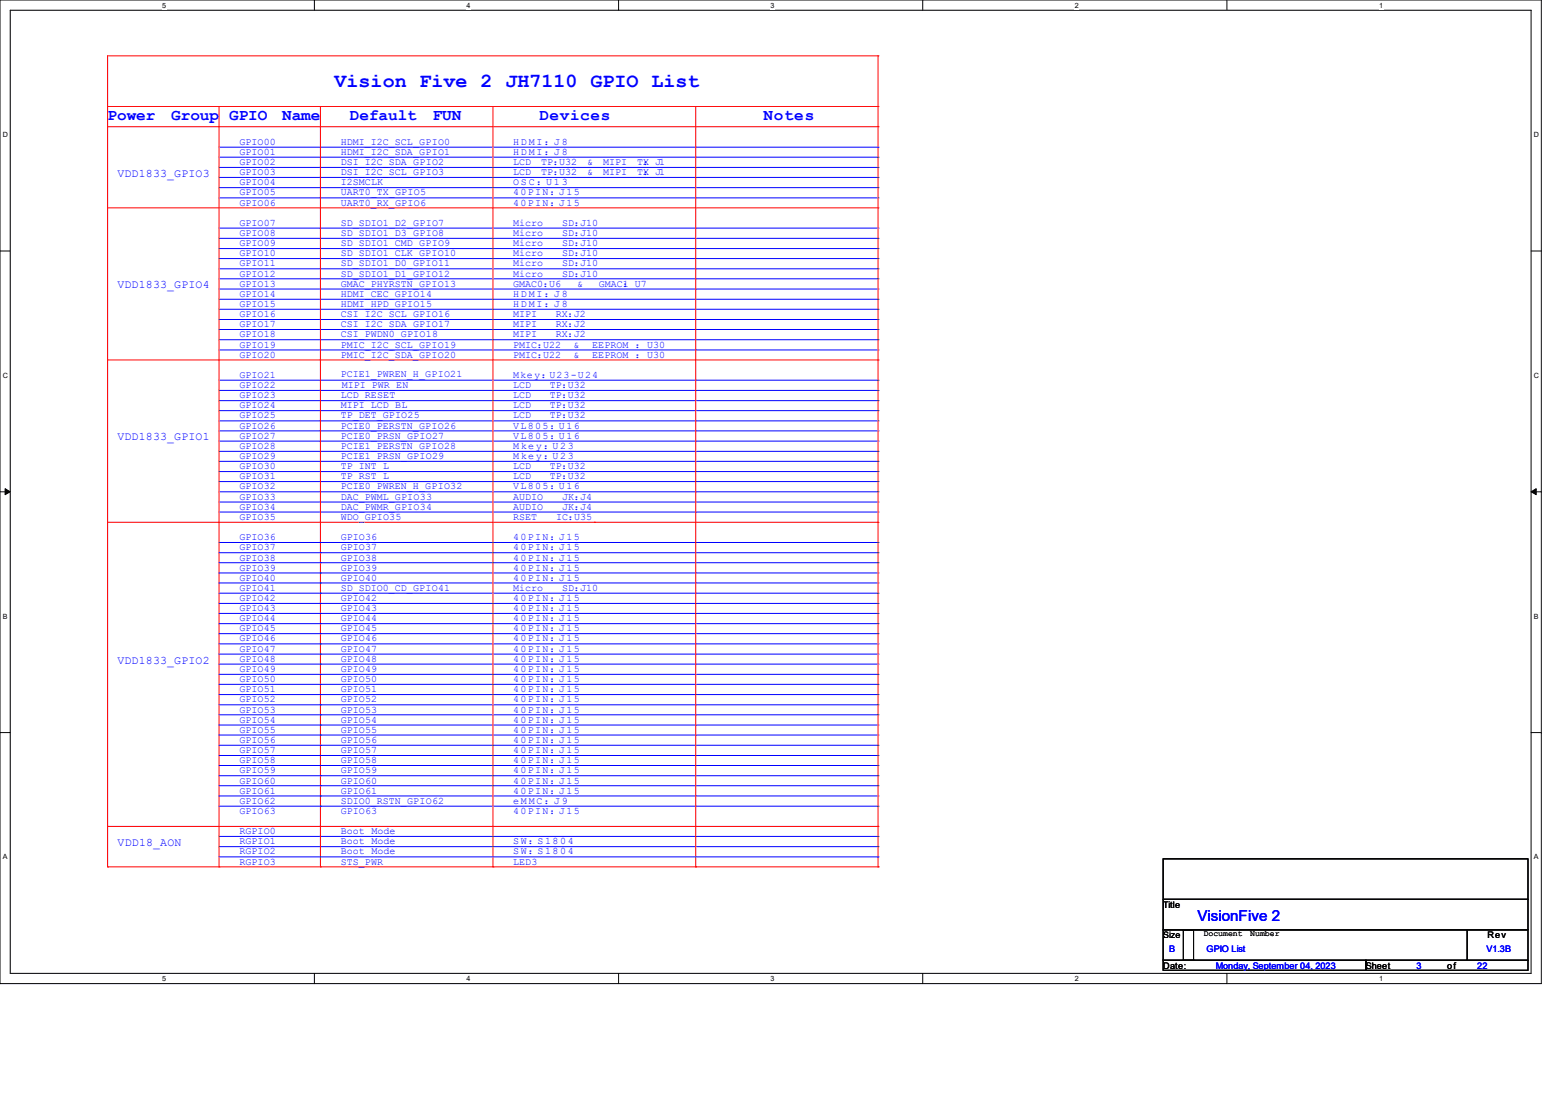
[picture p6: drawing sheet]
<svg xmlns="http://www.w3.org/2000/svg" width="297mm" height="210mm" viewBox="0 0 297 210" stroke-linecap="round" stroke-linejoin="round" font-family="sans-serif">
<defs><g id="words">
<text font-size="3.8" fill="#00f" x="63.7" y="16.6">Vision Five 2 JH7110 GPIO List</text>
<g font-size="3" fill="#00f">
<text x="20.5" y="22.8">Power</text>
<text x="32.6" y="22.8">Group</text>
<text x="43.6" y="22.8">GPIO</text>
<text x="53.7" y="22.8">Name</text>
<text x="66.6" y="22.8">Default</text>
<text x="82.4" y="22.8">FUN</text>
<text x="102.7" y="22.8">Devices</text>
<text x="145.4" y="22.8">Notes</text>
</g>
<text font-size="2.9" fill="#00f" x="228" y="175.4">VisionFive 2</text>
<g font-size="2.2" fill="#00f">
<text x="22.4" y="33.7">VDD1833_GPIO3</text>
<text x="22.4" y="54.9">VDD1833_GPIO4</text>
<text x="22.4" y="83.9">VDD1833_GPIO1</text>
<text x="22.4" y="126.4">VDD1833_GPIO2</text>
<text x="22.4" y="161.1">VDD18_AON</text>
</g>
<g font-size="1.9" fill="#00f">
<text x="45.6" y="27.6">GPIO00</text>
<text x="45.6" y="29.5">GPIO01</text>
<text x="64.9" y="27.6">HDMI_I2C_SCL_GPIO0</text>
<text x="64.9" y="29.5">HDMI_I2C_SDA_GPIO1</text>
<text x="97.7" y="27.6">H D M I ：J 8</text>
<text x="97.7" y="29.5">H D M I ：J 8</text>
<text x="45.6" y="31.4">GPIO02</text>
<text x="45.6" y="33.4">GPIO03</text>
<text x="45.6" y="35.3">GPIO04</text>
<text x="64.9" y="31.4">DSI_I2C_SDA_GPIO2</text>
<text x="64.9" y="33.4">DSI_I2C_SCL_GPIO3</text>
<text x="64.9" y="35.3">I2SMCLK</text>
<text x="97.7" y="31.4">LCD</text>
<text x="97.7" y="33.4">LCD</text>
<text x="97.7" y="35.3">O S C ：U 1 3</text>
<text x="103" y="31.4">TP：</text>
<text x="103" y="33.4">TP：</text>
<text x="106.5" y="31.4">U32</text>
<text x="106.5" y="33.4">U32</text>
<text x="111.8" y="31.4">&amp;</text>
<text x="111.8" y="33.4">&amp;</text>
<text x="114.9" y="31.4">MIPI</text>
<text x="114.9" y="33.4">MIPI</text>
<text x="121.3" y="31.4">TX</text>
<text x="121.3" y="33.4">TX</text>
<text x="122.5" y="31.4">：J1</text>
<text x="122.5" y="33.4">：J1</text>
<text x="45.6" y="37.2">GPIO05</text>
<text x="45.6" y="39.2">GPIO06</text>
<text x="64.9" y="37.2">UART0_TX_GPIO5</text>
<text x="64.9" y="39.2">UART0_RX_GPIO6</text>
<text x="97.7" y="37.2">40PIN：J15</text>
<text x="97.7" y="39.2">40PIN：J15</text>
<text x="45.6" y="43">GPIO07</text>
<text x="45.6" y="44.9">GPIO08</text>
<text x="45.6" y="46.9">GPIO09</text>
<text x="64.9" y="43">SD_SDIO1_D2_GPIO7</text>
<text x="64.9" y="44.9">SD_SDIO1_D3_GPIO8</text>
<text x="64.9" y="46.9">SD_SDIO1_CMD_GPIO9</text>
<text x="97.7" y="43">Micro</text>
<text x="97.7" y="44.9">Micro</text>
<text x="97.7" y="46.9">Micro</text>
<text x="107" y="43">SD：</text>
<text x="107" y="44.9">SD：</text>
<text x="107" y="46.9">SD：</text>
<text x="110.4" y="43">J10</text>
<text x="110.4" y="44.9">J10</text>
<text x="110.4" y="46.9">J10</text>
<text x="45.6" y="48.8">GPIO10</text>
<text x="45.6" y="50.7">GPIO11</text>
<text x="45.6" y="52.7">GPIO12</text>
<text x="64.9" y="48.8">SD_SDIO1_CLK_GPIO10</text>
<text x="64.9" y="50.7">SD_SDIO1_D0_GPIO11</text>
<text x="64.9" y="52.7">SD_SDIO1_D1_GPIO12</text>
<text x="97.7" y="48.8">Micro</text>
<text x="97.7" y="50.7">Micro</text>
<text x="97.7" y="52.7">Micro</text>
<text x="107" y="48.8">SD：</text>
<text x="107" y="50.7">SD：</text>
<text x="107" y="52.7">SD：</text>
<text x="110.4" y="48.8">J10</text>
<text x="110.4" y="50.7">J10</text>
<text x="110.4" y="52.7">J10</text>
<text x="45.6" y="54.6">GPIO13</text>
<text x="45.6" y="56.5">GPIO14</text>
<text x="45.6" y="58.5">GPIO15</text>
<text x="64.9" y="54.6">GMAC_PHYRSTN_GPIO13</text>
<text x="64.9" y="56.5">HDMI_CEC_GPIO14</text>
<text x="64.9" y="58.5">HDMI_HPD_GPIO15</text>
<text x="97.7" y="54.6">GMAC0：</text>
<text x="97.7" y="56.5">H D M I ：J 8</text>
<text x="97.7" y="58.5">H D M I ：J 8</text>
<text x="104.6" y="54.6">U6</text>
<text x="109.9" y="54.6">&amp;</text>
<text x="114" y="54.6">GMAC1</text>
<text x="118.6" y="54.6">：U7</text>
<text x="45.6" y="60.4">GPIO16</text>
<text x="45.6" y="62.3">GPIO17</text>
<text x="45.6" y="64.2">GPIO18</text>
<text x="64.9" y="60.4">CSI_I2C_SCL_GPIO16</text>
<text x="64.9" y="62.3">CSI_I2C_SDA_GPIO17</text>
<text x="64.9" y="64.2">CSI_PWDN0_GPIO18</text>
<text x="97.7" y="60.4">MIPI</text>
<text x="97.7" y="62.3">MIPI</text>
<text x="97.7" y="64.2">MIPI</text>
<text x="105.8" y="60.4">RX：</text>
<text x="105.8" y="62.3">RX：</text>
<text x="105.8" y="64.2">RX：</text>
<text x="109.3" y="60.4">J2</text>
<text x="109.3" y="62.3">J2</text>
<text x="109.3" y="64.2">J2</text>
<text x="45.6" y="66.2">GPIO19</text>
<text x="45.6" y="68.1">GPIO20</text>
<text x="45.6" y="72">GPIO21</text>
<text x="64.9" y="66.2">PMIC_I2C_SCL_GPIO19</text>
<text x="64.9" y="68.1">PMIC_I2C_SDA_GPIO20</text>
<text x="64.9" y="71.8">PCIE1_PWREN_H_GPIO21</text>
<text x="97.7" y="66.2">PMIC：</text>
<text x="97.7" y="68.1">PMIC：</text>
<text x="97.7" y="72">Mkey：U23-U24</text>
<text x="103.4" y="66.2">U22</text>
<text x="103.4" y="68.1">U22</text>
<text x="109.2" y="66.2">&amp;</text>
<text x="109.2" y="68.1">&amp;</text>
<text x="112.8" y="66.2">EEPROM ：U30</text>
<text x="112.8" y="68.1">EEPROM ：U30</text>
<text x="45.6" y="73.9">GPIO22</text>
<text x="45.6" y="75.8">GPIO23</text>
<text x="45.6" y="77.8">GPIO24</text>
<text x="64.9" y="75.8">LCD_RESET</text>
<text x="64.9" y="77.8">MIPI_LCD_BL</text>
<text x="65.1" y="73.9">MIPI_PWR_EN</text>
<text x="97.7" y="73.9">LCD</text>
<text x="97.7" y="75.8">LCD</text>
<text x="97.7" y="77.8">LCD</text>
<text x="104.7" y="73.9">TP：</text>
<text x="104.7" y="75.8">TP：</text>
<text x="104.7" y="77.8">TP：</text>
<text x="108.1" y="73.9">U32</text>
<text x="108.1" y="75.8">U32</text>
<text x="108.1" y="77.8">U32</text>
<text x="45.6" y="79.7">GPIO25</text>
<text x="45.6" y="81.6">GPIO26</text>
<text x="45.6" y="83.5">GPIO27</text>
<text x="64.9" y="79.7">TP_DET_GPIO25</text>
<text x="64.9" y="81.6">PCIE0_PERSTN_GPIO26</text>
<text x="64.9" y="83.5">PCIE0_PRSN_GPIO27</text>
<text x="97.7" y="79.7">LCD</text>
<text x="97.7" y="81.6">VL805：U16</text>
<text x="97.7" y="83.5">VL805：U16</text>
<text x="104.7" y="79.7">TP：</text>
<text x="108.1" y="79.7">U32</text>
<text x="45.6" y="85.5">GPIO28</text>
<text x="45.6" y="87.4">GPIO29</text>
<text x="45.6" y="89.3">GPIO30</text>
<text x="64.9" y="85.5">PCIE1_PERSTN_GPIO28</text>
<text x="64.9" y="87.4">PCIE1_PRSN_GPIO29</text>
<text x="64.9" y="89.3">TP_INT_L</text>
<text x="97.7" y="85.5">Mkey：U2 3</text>
<text x="97.7" y="87.4">Mkey：U2 3</text>
<text x="97.7" y="89.3">LCD</text>
<text x="104.7" y="89.3">TP：</text>
<text x="108.1" y="89.3">U32</text>
<text x="45.6" y="91.3">GPIO31</text>
<text x="45.6" y="93.2">GPIO32</text>
<text x="45.6" y="95.1">GPIO33</text>
<text x="64.9" y="91.3">TP_RST_L</text>
<text x="64.9" y="93.2">PCIE0_PWREN_H_GPIO32</text>
<text x="64.9" y="95.1">DAC_PWML_GPIO33</text>
<text x="97.7" y="91.3">LCD</text>
<text x="97.7" y="93.2">VL805：U16</text>
<text x="97.7" y="95.1">AUDIO</text>
<text x="104.7" y="91.3">TP：</text>
<text x="107" y="95.1">JK：</text>
<text x="108.1" y="91.3">U32</text>
<text x="110.4" y="95.1">J4</text>
<text x="45.6" y="97.1">GPIO34</text>
<text x="45.6" y="99">GPIO35</text>
<text x="64.9" y="97.1">DAC_PWMR_GPIO34</text>
<text x="64.9" y="99">WDO_GPIO35</text>
<text x="97.7" y="97.1">AUDIO</text>
<text x="97.7" y="99">RSET</text>
<text x="105.9" y="99">IC：</text>
<text x="107" y="97.1">JK：</text>
<text x="109.3" y="99">U35</text>
<text x="110.4" y="97.1">J4</text>
<text x="45.6" y="102.8">GPIO36</text>
<text x="45.6" y="104.8">GPIO37</text>
<text x="45.6" y="106.7">GPIO38</text>
<text x="64.9" y="102.8">GPIO36</text>
<text x="64.9" y="104.8">GPIO37</text>
<text x="64.9" y="106.7">GPIO38</text>
<text x="97.7" y="102.8">40PIN：J15</text>
<text x="97.7" y="104.8">40PIN：J15</text>
<text x="97.7" y="106.7">40PIN：J15</text>
<text x="45.6" y="108.6">GPIO39</text>
<text x="45.6" y="110.6">GPIO40</text>
<text x="45.6" y="112.5">GPIO41</text>
<text x="64.9" y="108.6">GPIO39</text>
<text x="64.9" y="110.6">GPIO40</text>
<text x="64.9" y="112.5">SD_SDIO0_CD_GPIO41</text>
<text x="97.7" y="112.5">Micro</text>
<text x="97.7" y="108.6">40PIN：J15</text>
<text x="97.7" y="110.6">40PIN：J15</text>
<text x="107" y="112.5">SD：</text>
<text x="110.4" y="112.5">J10</text>
<text x="45.6" y="114.4">GPIO42</text>
<text x="45.6" y="116.4">GPIO43</text>
<text x="45.6" y="118.3">GPIO44</text>
<text x="64.9" y="114.4">GPIO42</text>
<text x="64.9" y="116.4">GPIO43</text>
<text x="64.9" y="118.3">GPIO44</text>
<text x="97.7" y="114.4">40PIN：J15</text>
<text x="97.7" y="116.4">40PIN：J15</text>
<text x="97.7" y="118.3">40PIN：J15</text>
<text x="45.6" y="120.2">GPIO45</text>
<text x="45.6" y="122.1">GPIO46</text>
<text x="45.6" y="124.1">GPIO47</text>
<text x="64.9" y="120.2">GPIO45</text>
<text x="64.9" y="122.1">GPIO46</text>
<text x="64.9" y="124.1">GPIO47</text>
<text x="97.7" y="120.2">40PIN：J15</text>
<text x="97.7" y="122.1">40PIN：J15</text>
<text x="97.7" y="124.1">40PIN：J15</text>
<text x="45.6" y="126">GPIO48</text>
<text x="45.6" y="127.9">GPIO49</text>
<text x="45.6" y="129.9">GPIO50</text>
<text x="45.6" y="131.8">GPIO51</text>
<text x="64.9" y="126">GPIO48</text>
<text x="64.9" y="127.9">GPIO49</text>
<text x="64.9" y="129.9">GPIO50</text>
<text x="64.9" y="131.8">GPIO51</text>
<text x="97.7" y="126">40PIN：J15</text>
<text x="97.7" y="127.9">40PIN：J15</text>
<text x="97.7" y="129.9">40PIN：J15</text>
<text x="97.7" y="131.8">40PIN：J15</text>
<text x="45.6" y="133.7">GPIO52</text>
<text x="45.6" y="135.7">GPIO53</text>
<text x="45.6" y="137.6">GPIO54</text>
<text x="64.9" y="133.7">GPIO52</text>
<text x="64.9" y="135.7">GPIO53</text>
<text x="64.9" y="137.6">GPIO54</text>
<text x="97.7" y="133.7">40PIN：J15</text>
<text x="97.7" y="135.7">40PIN：J15</text>
<text x="97.7" y="137.6">40PIN：J15</text>
<text x="45.6" y="139.5">GPIO55</text>
<text x="45.6" y="141.4">GPIO56</text>
<text x="45.6" y="143.4">GPIO57</text>
<text x="64.9" y="139.5">GPIO55</text>
<text x="64.9" y="141.4">GPIO56</text>
<text x="64.9" y="143.4">GPIO57</text>
<text x="97.7" y="139.5">40PIN：J15</text>
<text x="97.7" y="141.4">40PIN：J15</text>
<text x="97.7" y="143.4">40PIN：J15</text>
<text x="45.6" y="145.3">GPIO58</text>
<text x="45.6" y="147.2">GPIO59</text>
<text x="45.6" y="149.2">GPIO60</text>
<text x="64.9" y="145.3">GPIO58</text>
<text x="64.9" y="147.2">GPIO59</text>
<text x="64.9" y="149.2">GPIO60</text>
<text x="97.7" y="145.3">40PIN：J15</text>
<text x="97.7" y="147.2">40PIN：J15</text>
<text x="97.7" y="149.2">40PIN：J15</text>
<text x="45.6" y="151.1">GPIO61</text>
<text x="45.6" y="153">GPIO62</text>
<text x="45.6" y="155">GPIO63</text>
<text x="64.9" y="151.1">GPIO61</text>
<text x="64.9" y="153">SDIO0_RSTN_GPIO62</text>
<text x="64.9" y="155">GPIO63</text>
<text x="97.7" y="151.1">40PIN：J15</text>
<text x="97.7" y="153">e M M C ：J 9</text>
<text x="97.7" y="155">40PIN：J15</text>
<text x="45.6" y="158.8">RGPIO0</text>
<text x="45.6" y="160.7">RGPIO1</text>
<text x="64.9" y="158.8">Boot Mode</text>
<text x="64.9" y="160.7">Boot Mode</text>
<text x="97.7" y="160.7">SW：S180 4</text>
<text x="45.6" y="162.7">RGPIO2</text>
<text x="45.6" y="164.6">RGPIO3</text>
<text x="64.9" y="162.7">Boot Mode</text>
<text x="64.9" y="164.6">STS_PWR</text>
<text x="97.7" y="162.7">SW：S180 4</text>
<text x="97.7" y="164.6">LED3</text>
</g>
<g font-size="1.7">
<text x="221.4" y="172.8">Title</text>
<text x="221.4" y="178.6">Size</text>
<text x="283.2" y="178.6">Rev</text>
<text x="221.4" y="184.4">Date:</text>
<text x="260" y="184.4">Sheet</text>
<text x="275.5" y="184.4">of</text>
</g>
<g font-size="1.7" fill="#00f">
<text x="222.6" y="181.4">B</text>
<text x="229.7" y="181.4">GPIO List</text>
<text x="231.5" y="184.4">Monday, September 04, 2023</text>
<text x="269.7" y="184.4">3</text>
<text x="281.2" y="184.4">22</text>
<text x="283" y="181.4">V1.3B</text>
</g>
<g font-size="1.6">
<text x="229.2" y="178.3">Document</text>
<text x="238" y="178.3">Number</text>
</g>
<g font-size="1.4">
<text x="30.9" y="1.4">5</text>
<text x="88.8" y="1.4">4</text>
<text x="146.7" y="1.4">3</text>
<text x="204.6" y="1.4">2</text>
<text x="262.6" y="1.4">1</text>
<text x=".5" y="26.1">D</text>
<text x="292" y="26.1">D</text>
<text x=".5" y="71.9">C</text>
<text x="292" y="71.9">C</text>
<text x=".5" y="117.8">B</text>
<text x="292" y="117.8">B</text>
<text x=".5" y="163.6">A</text>
<text x="292" y="163.6">A</text>
<text x="30.9" y="186.8">5</text>
<text x="88.8" y="186.8">4</text>
<text x="146.7" y="186.8">3</text>
<text x="204.6" y="186.8">2</text>
<text x="262.6" y="186.8">1</text>
</g>
</g></defs>
<path d="M0 0h293.5v187.3h-293.5zM1.9 1.9h289.6v183.4h-289.6z" fill="none" stroke="#000" stroke-width=".19"/>
<g fill="#fff">
<path d="M30.9 .2h.8v1.5h-.8z"/>
<path d="M30.9 185.5h.8v1.6h-.8z"/>
</g>
<path d="M59.9 0v1.9M59.9 185.3v2" fill="none" stroke="#000" stroke-width=".19"/>
<g fill="#fff">
<path d="M88.8 .2h.8v1.5h-.8z"/>
<path d="M88.8 185.5h.8v1.6h-.8z"/>
</g>
<path d="M117.8 0v1.9M117.8 185.3v2" fill="none" stroke="#000" stroke-width=".19"/>
<g fill="#fff">
<path d="M146.7 .2h.8v1.5h-.8z"/>
<path d="M146.7 185.5h.8v1.6h-.8z"/>
</g>
<path d="M175.7 0v1.9M175.7 185.3v2" fill="none" stroke="#000" stroke-width=".19"/>
<g fill="#fff">
<path d="M204.6 .2h.8v1.5h-.8z"/>
<path d="M204.6 185.5h.8v1.6h-.8z"/>
</g>
<path d="M233.6 0v1.9M233.6 185.3v2" fill="none" stroke="#000" stroke-width=".19"/>
<g fill="#fff">
<path d="M262.6 .2h.7v1.5h-.7z"/>
<path d="M262.6 185.5h.7v1.6h-.7z"/>
<path d="M.5 24.8h1v1.6h-1z"/>
<path d="M292 24.8h1v1.6h-1z"/>
<path d="M.5 70.7h1v1.5h-1z"/>
<path d="M292 70.7h1v1.5h-1z"/>
</g>
<path d="M0 47.8h1.9M291.5 47.8h2" fill="none" stroke="#000" stroke-width=".19"/>
<g fill="#fff">
<path d="M.5 116.5h.9v1.6h-.9z"/>
<path d="M292 116.5h.9v1.6h-.9z"/>
</g>
<path d="M0 93.6h1.9M291.5 93.6h2" fill="none" stroke="#000" stroke-width=".19"/>
<path d="M1 93l.9 .6-.9 .6zM291.5 93.6l1-.6v1.2z" fill="#000" stroke="#000" stroke-width=".19"/>
<g fill="#fff">
<path d="M.5 162.4h.9v1.5h-.9z"/>
<path d="M292 162.4h.9v1.5h-.9z"/>
</g>
<path d="M0 139.5h1.9M291.5 139.5h2M221.4 163.5h69.5v7.7h-69.5zM221.4 171.2h69.5v5.8h-69.5zM221.4 177h5.8v5.8h-5.8zM225.3 177h54.1v5.8h-54.1zM279.4 177h11.5v5.8h-11.5zM221.4 182.8h38.7v1.9h-38.7zM260.1 182.8h30.8v1.9h-30.8z" fill="none" stroke="#000" stroke-width=".19"/>
<g fill="none" stroke="#f00" stroke-width=".19">
<path d="M167.2 10.6h.1M167.2 10.6v154.5M167.2 10.6h-146.7v154.5M20.5 20.3h146.7M20.5 24.1h146.7M20.5 39.6h146.7M41.7 20.3v144.8M61 20.3v144.8M93.9 20.3v144.8M132.5 20.3v144.8M167.2 20.3h.1M167.2 24.1h.1"/>
<path d="M167.2 39.6h.1M20.5 68.5h146.7M167.2 68.5h.1M20.5 99.4h146.7M113.2 99.4h.1M167.2 99.4h.1M20.5 157.4h146.7M167.2 157.4h.1M20.5 165.1h.1M20.5 165.1h146.7M41.7 165.1h.1M61 165.1h.1"/>
<path d="M93.9 165.1h.1M132.5 165.1h.1M167.2 165.1h.1"/>
</g>
<g fill="none" stroke="#00f" stroke-width=".19">
<path d="M41.7 29.9h125.5M41.7 31.9h125.5M41.7 33.8h125.5M41.7 35.7h125.5M41.7 37.7h125.5M41.7 28h125.5M167.2 29.9h.1M167.2 31.9h.1M167.2 33.8h.1M167.2 35.7h.1M167.2 37.7h.1M167.2 28h.1"/>
<path d="M41.7 43.4h125.5M41.7 45.4h125.5M41.7 47.3h125.5M41.7 49.2h125.5M41.7 51.2h125.5M41.7 53.1h125.5M41.7 55h125.5M41.7 57h125.5M41.7 58.9h125.5M167.2 43.4h.1M167.2 45.4h.1M167.2 47.3h.1"/>
<path d="M167.2 49.2h.1M167.2 51.2h.1M167.2 53.1h.1M167.2 55h.1M167.2 57h.1M167.2 58.9h.1M41.7 60.8h125.5M41.7 62.7h125.5M41.7 64.7h125.5M41.7 66.6h125.5M41.7 72.4h125.5M41.7 74.3h125.5"/>
<path d="M41.7 76.3h125.5M41.7 78.2h125.5M167.2 60.8h.1M167.2 62.7h.1M167.2 64.7h.1M167.2 66.6h.1M167.2 72.4h.1M167.2 74.3h.1M167.2 76.3h.1M167.2 78.2h.1M41.7 80.1h125.5M41.7 82h125.5"/>
<path d="M41.7 84h125.5M41.7 85.9h125.5M41.7 87.8h125.5M41.7 89.8h125.5M41.7 91.7h125.5M41.7 93.6h125.5M41.7 95.6h125.5M41.7 97.5h125.5M167.2 80.1h.1M167.2 82h.1M167.2 84h.1M167.2 85.9h.1"/>
<path d="M167.2 87.8h.1M167.2 89.8h.1M167.2 91.7h.1M167.2 93.6h.1M167.2 95.6h.1M167.2 97.5h.1M41.7 105.2h125.5M41.7 103.3h125.5M41.7 107.1h125.5M41.7 109.1h125.5M41.7 111h125.5M41.7 112.9h125.5"/>
<path d="M41.7 114.9h125.5M41.7 116.8h125.5M41.7 118.7h125.5M61 103.3h.1M61 105.2h.1M61 107.1h.1M61 109.1h.1M61 111h.1M61 112.9h.1M61 114.9h.1M61 116.8h.1M61 118.7h.1"/>
<path d="M167.2 105.2h.1M167.2 103.3h.1M167.2 107.1h.1M167.2 109.1h.1M167.2 111h.1M167.2 112.9h.1M167.2 114.9h.1M167.2 116.8h.1M167.2 118.7h.1M41.7 120.6h125.5M41.7 122.6h125.5M41.7 124.5h125.5"/>
<path d="M41.7 126.4h125.5M41.7 128.4h125.5M41.7 130.3h125.5M41.7 132.2h125.5M41.7 134.2h125.5M41.7 136.1h125.5M41.7 138h125.5M41.7 140h125.5M61 120.6h.1M61 122.6h.1M61 124.5h.1M61 126.4h.1"/>
<path d="M61 128.4h.1M61 130.3h.1M61 132.2h.1M61 134.2h.1M61 136.1h.1M61 138h.1M61 140h.1M167.2 120.6h.1M167.2 122.6h.1M167.2 124.5h.1M167.2 126.4h.1M167.2 128.4h.1"/>
<path d="M167.2 130.3h.1M167.2 132.2h.1M167.2 134.2h.1M167.2 136.1h.1M167.2 138h.1M167.2 140h.1M41.7 141.9h125.5M41.7 143.8h125.5M41.7 145.8h125.5M41.7 147.7h125.5M41.7 149.6h125.5M41.7 151.6h125.5"/>
<path d="M41.7 153.5h125.5M41.7 159.3h125.5M61 141.9h.1M61 143.8h.1M61 145.8h.1M61 147.7h.1M61 149.6h.1M61 151.6h.1M61 153.5h.1M167.2 141.9h.1M167.2 143.8h.1M167.2 145.8h.1"/>
<path d="M167.2 147.7h.1M167.2 149.6h.1M167.2 151.6h.1M167.2 153.5h.1M167.2 159.3h.1M41.7 161.2h125.5M41.7 163.2h125.5M167.2 161.2h.1M167.2 163.2h.1"/>
</g>
<use href="#words"/>
</svg>
